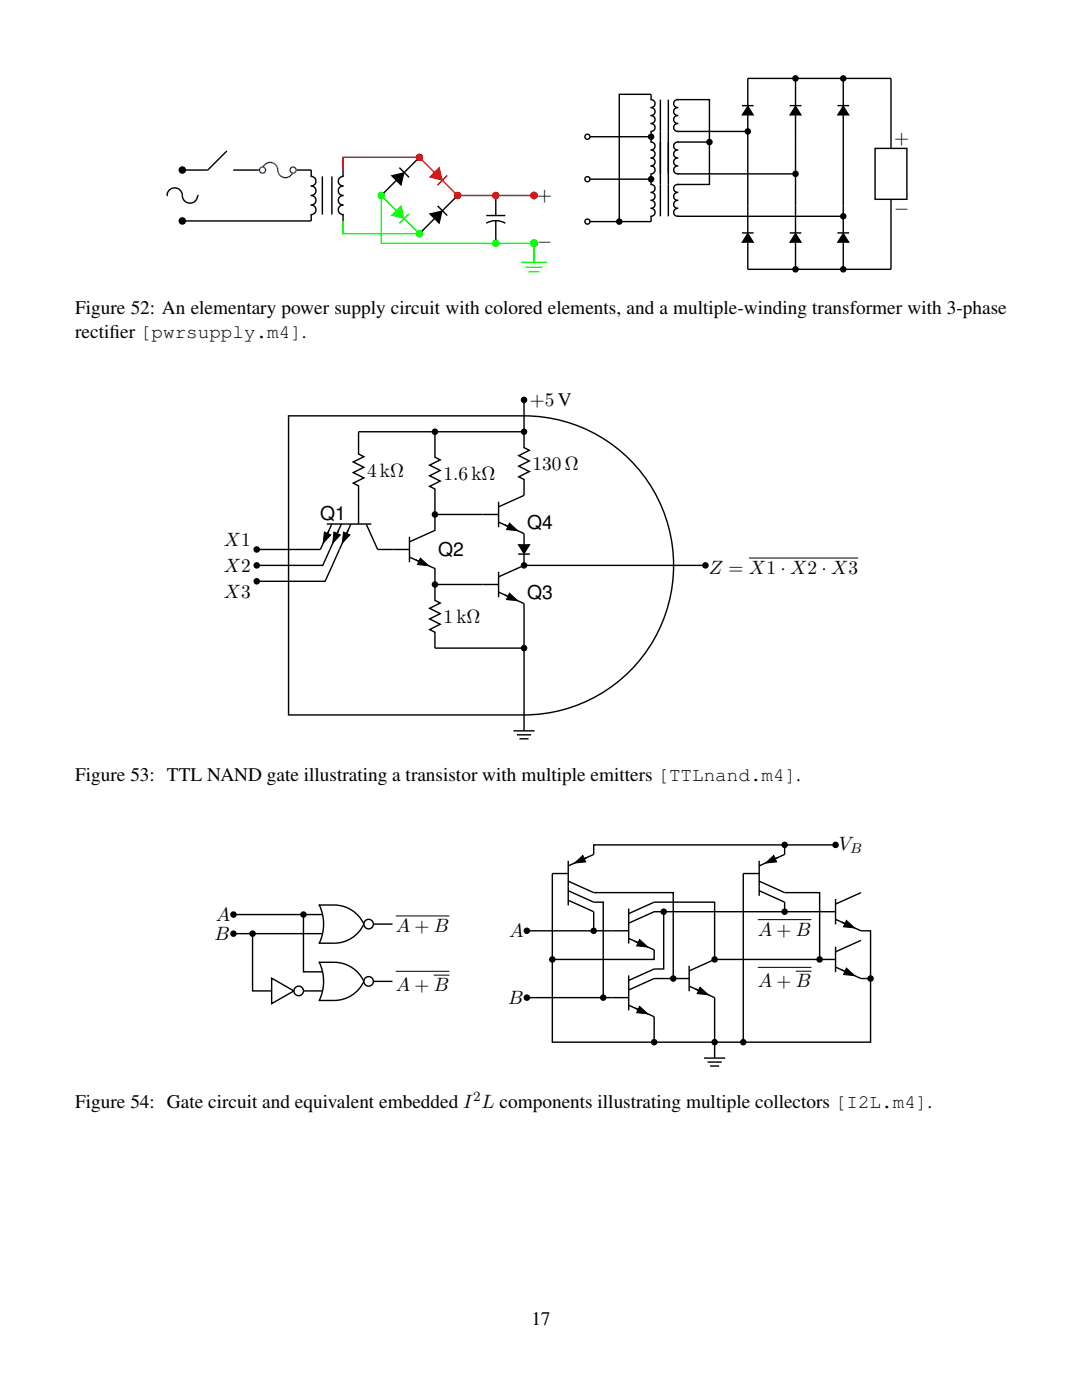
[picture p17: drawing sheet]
<svg xmlns="http://www.w3.org/2000/svg" width="216mm" height="279mm" viewBox="0 0 216 279" stroke-linecap="round" stroke-linejoin="round" font-family="sans-serif">
<defs><g id="words">
<g font-size="3.8">
<text x="178.4" y="28.7">+</text>
<text x="107.2" y="40.1">+</text>
<text x="178.4" y="42.7">−</text>
<text x="107.2" y="49.4">−</text>
<text x="15" y="62.7">Figure 52: An elementary power supply circuit with colored elements, and a multiple-winding transformer with 3-phase</text>
<text x="15" y="67.5">rectif</text>
<text x="21.8" y="67.5">ier [pwrsupply.m4].</text>
<text x="105.7" y="80.9">+5V</text>
<text x="73.3" y="95.1">4kΩ</text>
<text x="88.5" y="95.8">1.6kΩ</text>
<text x="106.3" y="93.8">130Ω</text>
<text x="63.9" y="103.7">Q1</text>
<text x="105.2" y="105.6">Q4</text>
<text x="44.7" y="109">X1</text>
<text x="87.4" y="111">Q2</text>
<text x="44.7" y="114.2">X2</text>
<text x="44.7" y="119.3">X3</text>
<text x="105.2" y="119.6">Q3</text>
<text x="141.4" y="114.5">Z = X1 · X2 · X3</text>
<text x="88.5" y="124.3">1kΩ</text>
<text x="15" y="155.9">Figure 53: TTL NAND gate illustrating a transistor with multiple emitters [TTLnand.m4].</text>
<text x="167.4" y="169.6">V</text>
<text x="43.1" y="183.8">A</text>
<text x="79" y="186">A + B</text>
<text x="42.8" y="187.6">B</text>
<text x="101.6" y="187.1">A</text>
<text x="151.2" y="186.7">A + B</text>
<text x="79" y="197.8">A + B</text>
<text x="151.2" y="197">A + B</text>
<text x="101.4" y="200.4">B</text>
<text x="15" y="221.2">Figure 54: Gate circuit and equivalent embedded I L components illustrating multiple collectors [I2L.m4].</text>
<text x="106" y="264.4">17</text>
</g>
<g font-size="2.8">
<text x="169.6" y="170.2">B</text>
<text x="94.4" y="219.8">2</text>
</g>
</g></defs>
<g fill="none" stroke="#000" stroke-width=".28">
<path d="M59.2 33.9h2.9v1.3M62 35.2h.1M62 37.1h.1M62 39h.1M62.1 35.2a.95 .95 0 0 1 1 1 .95 .95 0 0 1-1 .9M62.1 37.1a.95 .95 0 0 1 1 1 .95 .95 0 0 1-1 .9M62.1 39a.95 .95 0 0 1 1 1 .95 .95 0 0 1-1 .9M64.3 35.2v7.6M66.2 35.2v7.6M68.4 39a.95 .95 0 0 0-.9 1 .95 .95 0 0 0 .9 .9M68.4 37.1a.95 .95 0 0 0-.9 1 .95 .95 0 0 0 .9 .9M68.4 35.2a.95 .95 0 0 0-.9 1 .95 .95 0 0 0 .9 .9"/>
<path d="M68.4 35.2h.2M68.4 37.1h.2M68.4 39h.2M68.4 33.9v1.3M62 40.9h.1M62 42.8h.1M62.1 40.9a.95 .95 0 0 1 1 1 .95 .95 0 0 1-1 .9M62.1 42.8v1.3M68.4 40.9a.95 .95 0 0 0-.9 1 .95 .95 0 0 0 .9 .9M68.4 40.9h.2M68.4 42.8h.2M68.4 42.8v1.3"/>
</g>
<path d="M55.4 33.9a1.52 1.52 0 0 0 1.6 1.6 1.52 1.52 0 0 0 1.5-1.6h.7" fill="none" stroke="#00f" stroke-width=".28"/>
<circle cx="58.5" cy="33.9" r=".61" fill="#fff" stroke="#00f" stroke-width=".28"/>
<path d="M51.6 33.9h.8a1.52 1.52 0 0 1 1.5-1.5 1.52 1.52 0 0 1 1.5 1.5" fill="none" stroke="#00f" stroke-width=".28"/>
<circle cx="52.4" cy="33.9" r=".61" fill="#fff" stroke="#00f" stroke-width=".28"/>
<g fill="none" stroke="#000" stroke-width=".28">
<path d="M33.3 39h.1M33.3 39a1.57 1.57 0 0 1 1.8-1.5 1.57 1.57 0 0 1 1.3 1.9 1.52 1.52 0 0 0 1.7 1.1 1.52 1.52 0 0 0 1.3-1.5M39.4 39h.1M45.3 30.1l-3.8 3.8h-5.1M46.5 33.9h5.1M78.2 35.1l2.4-.6-.6 2.4zM79.1 36l-3 3M79.7 33.5l1.9 1.9M83.7 31.4l-3 3M91.3 39l-3 3M98.9 39v4M36.4 44.1h25.7"/>
<path d="M85.8 42.7l2.4-.6-.6 2.4zM86.7 43.6l-3 3M87.3 41.1l1.9 1.9M97 44.5a3.8 3.8 0 0 1 3.8 0M97 43h3.8M98.9 44v4.5"/>
</g>
<g fill="#000" stroke="#000" stroke-width=".28">
<circle cx="36.4" cy="33.9" r=".61"/>
<circle cx="106.5" cy="39" r=".61"/>
<circle cx="36.4" cy="44.1" r=".61"/>
<circle cx="106.5" cy="48.5" r=".61"/>
</g>
<path d="M78.2 35.1l2.4-.6-.6 2.4zM85.8 42.7l2.4-.6-.6 2.4z" fill="#000"/>
<path d="M83.7 31.4h-15.3v2.5" fill="none" stroke="#f00" stroke-width=".28"/>
<circle cx="83.7" cy="31.4" r=".61" fill="#f00"/>
<g fill="none" stroke="#f00" stroke-width=".28">
<path d="M83.7 31.4l3 3"/>
<circle cx="83.7" cy="31.4" r=".61"/>
</g>
<path d="M86.7 34.4l.9-.9 .6 2.4-2.4-.6z" fill="#f00"/>
<path d="M86.7 34.4l.9-.9 .6 2.4-2.4-.6zM88.3 36l3 3M89.2 35l-1.9 2" fill="none" stroke="#f00" stroke-width=".28"/>
<circle cx="91.3" cy="39" r=".61" fill="#f00"/>
<g fill="none" stroke="#f00" stroke-width=".28">
<path d="M91.3 39h15.2"/>
<circle cx="91.3" cy="39" r=".61"/>
</g>
<circle cx="106.5" cy="39" r=".61" fill="#f00"/>
<circle cx="106.5" cy="39" r=".61" fill="none" stroke="#f00" stroke-width=".28"/>
<circle cx="98.9" cy="39" r=".61" fill="#f00"/>
<circle cx="98.9" cy="39" r=".61" fill="none" stroke="#f00" stroke-width=".28"/>
<circle cx="98.9" cy="48.5" r=".61" fill="#0f0"/>
<circle cx="98.9" cy="48.5" r=".61" fill="none" stroke="#0f0" stroke-width=".28"/>
<circle cx="106.5" cy="48.5" r=".61" fill="#0f0"/>
<g fill="none" stroke="#0f0" stroke-width=".28">
<path d="M76.1 39v9.5h30.4v3.9M104 52.4h5.1M104.9 53.3h3.3M105.5 54.3h2.1"/>
<circle cx="106.5" cy="48.5" r=".61"/>
</g>
<circle cx="76.1" cy="39" r=".61" fill="#0f0"/>
<g fill="none" stroke="#0f0" stroke-width=".28">
<path d="M76.1 39l3 3"/>
<circle cx="76.1" cy="39" r=".61"/>
</g>
<path d="M78.2 42.9l1.8-1.7 .6 2.3z" fill="#0f0"/>
<path d="M78.2 42.9l1.8-1.7 .6 2.3zM80.7 43.6l3 3M81.6 42.6l-1.9 2" fill="none" stroke="#0f0" stroke-width=".28"/>
<circle cx="83.7" cy="46.6" r=".61" fill="#0f0"/>
<g fill="none" stroke="#0f0" stroke-width=".28">
<path d="M68.4 44.1v2.5h15.3"/>
<circle cx="83.7" cy="46.6" r=".61"/>
</g>
<g fill="none" stroke="#000" stroke-width=".28">
<path d="M129.8 19.9h.1M129.9 19.9a.79 .79 0 0 1 .8 .8 .79 .79 0 0 1-.8 .8M129.9 18.8v1.1M131.8 19.9v23.3M133.4 19.9v23.3M135.2 19.9a.79 .79 0 0 0-.8 .8 .79 .79 0 0 0 .8 .8M135.2 19.9h.1M135.2 19.9h.2M158.7 15.6v5.5M168.3 15.6v5.5M117.2 27.3h12.7M129.8 21.5h.1"/>
<path d="M129.8 23.1h.1M129.8 24.6h.1M129.8 26.2h.1M129.8 28.3h.1M129.8 29.9h.1M129.8 31.5h.1M129.8 33.1h.1M129.8 34.7h.1M129.8 36.8h.1M129.8 38.4h.1M129.8 40h.1M129.9 21.5a.79 .79 0 0 1 .8 .8 .79 .79 0 0 1-.8 .8"/>
<path d="M129.9 23.1a.79 .79 0 0 1 .8 .8 .79 .79 0 0 1-.8 .7M129.9 24.6a.79 .79 0 0 1 .8 .8 .79 .79 0 0 1-.8 .8M129.9 28.3a.79 .79 0 0 1 .8 .8 .79 .79 0 0 1-.8 .8M129.9 29.9a.79 .79 0 0 1 .8 .8 .79 .79 0 0 1-.8 .8M129.9 31.5a.79 .79 0 0 1 .8 .8 .79 .79 0 0 1-.8 .8M129.9 33.1a.79 .79 0 0 1 .8 .8 .79 .79 0 0 1-.8 .8M129.9 36.8a.79 .79 0 0 1 .8 .8 .79 .79 0 0 1-.8 .8M129.9 38.4a.79 .79 0 0 1 .8 .8 .79 .79 0 0 1-.8 .8M129.9 40a.79 .79 0 0 1 .8 .8 .79 .79 0 0 1-.8 .8M129.9 26.2v2.1M129.9 34.7v2.1M135.2 26.2h.1"/>
<path d="M135.2 24.6a.79 .79 0 0 0-.8 .8 .79 .79 0 0 0 .8 .8M135.2 23.1a.79 .79 0 0 0-.8 .8 .79 .79 0 0 0 .8 .7M135.2 21.5a.79 .79 0 0 0-.8 .8 .79 .79 0 0 0 .8 .8M135.2 34.7h.1M135.2 33.1a.79 .79 0 0 0-.8 .8 .79 .79 0 0 0 .8 .8M135.2 31.5a.79 .79 0 0 0-.8 .8 .79 .79 0 0 0 .8 .8M135.2 29.9a.79 .79 0 0 0-.8 .8 .79 .79 0 0 0 .8 .8M135.2 28.3a.79 .79 0 0 0-.8 .8 .79 .79 0 0 0 .8 .8M135.2 28.3h.1M135.2 40a.79 .79 0 0 0-.8 .8 .79 .79 0 0 0 .8 .8M135.2 38.4a.79 .79 0 0 0-.8 .8 .79 .79 0 0 0 .8 .8M135.2 36.8a.79 .79 0 0 0-.8 .8 .79 .79 0 0 0 .8 .8"/>
<path d="M135.2 36.8h.1M135.2 21.5h.2M135.2 23.1h.2M135.2 24.6h.2M135.2 26.2h.2M135.2 28.3h.2M135.2 29.9h.2M135.2 31.5h.2M135.2 33.1h.2M135.2 34.7h.2M135.2 36.8h.2M135.2 38.4h.2"/>
<path d="M135.2 40h.2M148 21.1h2.4M149.2 21.2l1.1 1.7h-2.1zM149.2 21.1v-5.5h28.6v14M149.2 22.9v23.6M157.6 21.1h2.3M158.7 21.2l1.1 1.7h-2.1zM158.7 22.9v23.6M167.1 21.1h2.3M168.3 21.2l1 1.7h-2.1zM168.3 22.9v23.6M174.6 29.6h6.4v10.2h-6.4z"/>
<path d="M177.8 39.8v13.9h-28.6v-5.4M129.8 41.6h.1M129.8 43.2h.1M129.9 41.6a.79 .79 0 0 1 .8 .8 .79 .79 0 0 1-.8 .8M129.9 43.2v1M135.2 43.2h.1M135.2 41.6a.79 .79 0 0 0-.8 .8 .79 .79 0 0 0 .8 .8M135.2 41.6h.2M135.2 43.2h.2M148 46.5h2.4M149.2 46.6l1.1 1.7h-2.1zM157.6 46.5h2.3"/>
<path d="M158.7 46.6l1.1 1.7h-2.1zM158.7 48.3v5.4M167.1 46.5h2.3M168.3 46.6l1 1.7h-2.1zM168.3 48.3v5.4"/>
</g>
<g fill="#000" stroke="#000" stroke-width=".28">
<circle cx="158.7" cy="15.6" r=".51"/>
<circle cx="168.3" cy="15.6" r=".51"/>
<circle cx="129.9" cy="27.3" r=".51"/>
<circle cx="158.7" cy="53.7" r=".51"/>
<circle cx="168.3" cy="53.7" r=".51"/>
</g>
<path d="M149.2 21.2l1.1 1.7h-2.1zM158.7 21.2l1.1 1.7h-2.1zM168.3 21.2l1 1.7h-2.1zM149.2 46.6l1.1 1.7h-2.1zM158.7 46.6l1.1 1.7h-2.1zM168.3 46.6l1 1.7h-2.1z" fill="#000"/>
<circle cx="117.2" cy="27.3" r=".51" fill="#fff" stroke="#000" stroke-width=".28"/>
<circle cx="129.9" cy="35.8" r=".51" fill="#000" stroke="#000" stroke-width=".28"/>
<path d="M117.2 35.8h12.7" fill="none" stroke="#000" stroke-width=".28"/>
<circle cx="117.2" cy="35.8" r=".51" fill="#fff" stroke="#000" stroke-width=".28"/>
<path d="M117.2 44.2h12.7" fill="none" stroke="#000" stroke-width=".28"/>
<circle cx="117.2" cy="44.2" r=".51" fill="#fff" stroke="#000" stroke-width=".28"/>
<g fill="none" stroke="#000" stroke-width=".28">
<path d="M129.9 18.8h-6.3v25.4M135.2 19.9h6.4v16.9h-6.4M135.2 28.3h6.4M135.2 26.2h14M135.2 34.7h23.5M135.2 43.2h33.1M104.6 79.8v6.4M57.6 83h47a29.8 29.8 0 0 1 29.8 29.8 29.8 29.8 0 0 1-29.8 29.9h-47zM86.8 86.2v5l1 .6-2.1 1 2.1 1.1-2.1 1 2.1 1.1-2.1 1.1 1.1 .5v5.1M104.6 86.2v3.1l1 .6-2.1 1 2.1 1.1-2.1 1 2.1 1.1-2.1 1.1 1.1 .5v3.2l-5.1 2.3M104.6 86.2h-33.1v4.4l1.1 .5-2.1 1.1 2.1 1.1-2.1 1 2.1 1.1-2.1 1 1 .6v7.6M65.2 104.6h8.9"/>
<path d="M66.2 104.6l-2.3 5.1h-12.7M68.1 104.6l-3.7 8.2h-13.2M70 104.6l-5.1 11.4h-13.7M73.1 104.6l2.3 5.1h6.3M81.7 107.1v5.1M81.7 111.2l5.1 2.3M86.7 113.4l.1 3.2M86.8 102.7l-.1 3.2M86.8 116.6v3.2l1 .5-2.1 1.1 2.1 1.1-2.1 1 2.1 1.1-2.1 1 1.1 .6v3.1h17.8M86.8 116.6h12.7M86.8 102.7h12.7M86.8 105.9l-5.1 2.2"/>
<path d="M99.5 100.1v5.1M99.5 114.1v5.1M99.5 118.2l5.1 2.3v25.4M99.5 104.2l5.1 2.3v2.2M103.4 110.6h2.3M103.5 108.7h2.1l-1 1.7zM104.6 112.8l-5.1 2.3M104.6 110.6v2.2M104.6 112.8h36.2M102.4 145.9h4.3M103.2 146.6h2.8M103.7 147.4h1.8"/>
<path d="M113.4 174.3h-3.2v33.7h63.5v-22.2h-1.9l-5.1-2.3M113.4 175.9l5.1 2.2h15.8v17.2M113.4 177.8l5.1 2.2h1.9v19.1M113.4 171.8v8.9M113.4 179.7l5.1 2.3v3.8M151.5 175.9l5.1 2.2h6.9v13.4M151.5 174.3h-3.2v33.7M151.5 171.8v7M151.5 177.8l5.1 2.2v2M156.6 168.6v1.9l-5.1 2.3M166.7 168.6h-48.2v1.9l-5.1 2.3M166.7 179.4v5.1"/>
<path d="M171.8 178.1l-5.1 2.3M46.6 186.3h17.8M46.6 182.5h17.8M50.4 186.3v11.5h3.8M54.2 195.2l4.4 2.6-4.4 2.5zM60.6 182.5v11.5h3.8M60.6 197.8h3.8M63.6 180.6a10.5 10.5 0 0 1 6.2 .8 6.5 6.5 0 0 1 2.8 3 6.5 6.5 0 0 1-5.9 3.8h-3.1M63.6 192a10.5 10.5 0 0 1 6.2 .9 6.5 6.5 0 0 1 2.8 3 6.5 6.5 0 0 1-5.9 3.8h-3.1M63.7 180.6a8.9 8.9 0 0 1 0 7.6M63.7 192a8.9 8.9 0 0 1 0 7.7M74.5 184.4h3.8"/>
<path d="M74.5 195.9h3.8M105.1 185.8h20.3M105.1 199.1h20.3M125.4 187.3l5.1 2.3v1.9h-20.3M125.4 182.3l5.1-2.3h12.1v11.5M125.4 181.3v7M125.4 194.7v6.9M132.4 182v11.4h-1.9l-5.1 2.3M137.5 195.3h-7l-5.1 2.3M137.5 192.7v5.1M137.5 196.8l5.1 2.3v12.1M142.6 191.5l-5.1 2.3"/>
<path d="M142.6 191.5h24.1M166.7 182h-36.2l-5.1 2.2M166.7 193l5.1 2.3h1.9M166.7 188.9v5.1M171.8 187.7l-5.1 2.3M125.4 200.6l5.1 2.3v5.1M140.5 211.2h4.2M141.2 212h2.8M141.7 212.8h1.8"/>
<circle cx="59.6" cy="197.8" r=".95"/>
<circle cx="73.6" cy="195.9" r=".95"/>
<circle cx="73.6" cy="184.4" r=".95"/>
</g>
<g fill="#000" stroke="#000" stroke-width=".28">
<circle cx="141.6" cy="28.3" r=".51"/>
<circle cx="149.2" cy="26.2" r=".51"/>
<circle cx="158.7" cy="34.7" r=".51"/>
<circle cx="123.6" cy="44.2" r=".51"/>
<circle cx="168.3" cy="43.2" r=".51"/>
<circle cx="104.6" cy="79.8" r=".51"/>
<circle cx="86.8" cy="86.2" r=".51"/>
<circle cx="104.6" cy="86.2" r=".51"/>
<circle cx="51.2" cy="116" r=".51"/>
<circle cx="51.2" cy="112.8" r=".51"/>
<circle cx="51.2" cy="109.7" r=".51"/>
<circle cx="86.8" cy="116.6" r=".51"/>
<circle cx="86.8" cy="102.7" r=".51"/>
<circle cx="104.6" cy="112.8" r=".51"/>
<circle cx="140.8" cy="112.8" r=".51"/>
<circle cx="104.6" cy="129.3" r=".51"/>
<circle cx="156.6" cy="168.6" r=".51"/>
<circle cx="166.7" cy="168.6" r=".51"/>
<circle cx="46.6" cy="186.3" r=".51"/>
<circle cx="46.6" cy="182.5" r=".51"/>
<circle cx="50.4" cy="186.3" r=".51"/>
<circle cx="60.6" cy="182.5" r=".51"/>
<circle cx="105.1" cy="199.1" r=".51"/>
<circle cx="105.1" cy="185.8" r=".51"/>
<circle cx="110.2" cy="191.5" r=".51"/>
<circle cx="118.5" cy="185.8" r=".51"/>
<circle cx="120.4" cy="199.1" r=".51"/>
<circle cx="132.4" cy="182" r=".51"/>
<circle cx="134.3" cy="195.3" r=".51"/>
<circle cx="142.6" cy="191.5" r=".51"/>
<circle cx="156.6" cy="182" r=".51"/>
<circle cx="163.5" cy="191.5" r=".51"/>
<circle cx="173.7" cy="195.3" r=".51"/>
<circle cx="130.5" cy="208" r=".51"/>
<circle cx="142.6" cy="208" r=".51"/>
<circle cx="148.3" cy="208" r=".51"/>
</g>
<g fill="#000" stroke="#000" stroke-width=".2">
<path d="M64.7 106.2l1.3 .5-1.5 1.7zM66.6 106.2l1.3 .5-1.5 1.7zM68.5 106.2l1.3 .5-1.5 1.7zM83.9 111.4l1.6 1.5-2.2-.2zM101.7 118.4l1.6 1.5-2.2-.2zM101.7 104.4l1.6 1.5-2.2-.2zM114.7 172.2l1.6-1.5 .6 1.3zM152.8 172.2l1.6-1.5 .6 1.3zM127.6 187.5l1.7 1.5-2.3-.2zM139.7 197l1.6 1.5-2.2-.2zM168.9 183.7l1.6 1.5-2.2-.2zM168.9 193.2l1.6 1.5-2.2-.2z"/>
<path d="M127.6 200.8l1.7 1.5-2.3-.2z"/>
</g>
<path d="M103.5 108.7h2.1l-1 1.7z" fill="#000"/>
<path d="M149.4 111.4h21.8M79 193.8h10.7M79 182.8h10.7M86.6 194.6h3.1M151.2 183.5h10.7M151.2 193.1h10.7M158.8 193.8h3.1" fill="none" stroke="#000" stroke-width=".2"/>
<use href="#words"/>
</svg>
